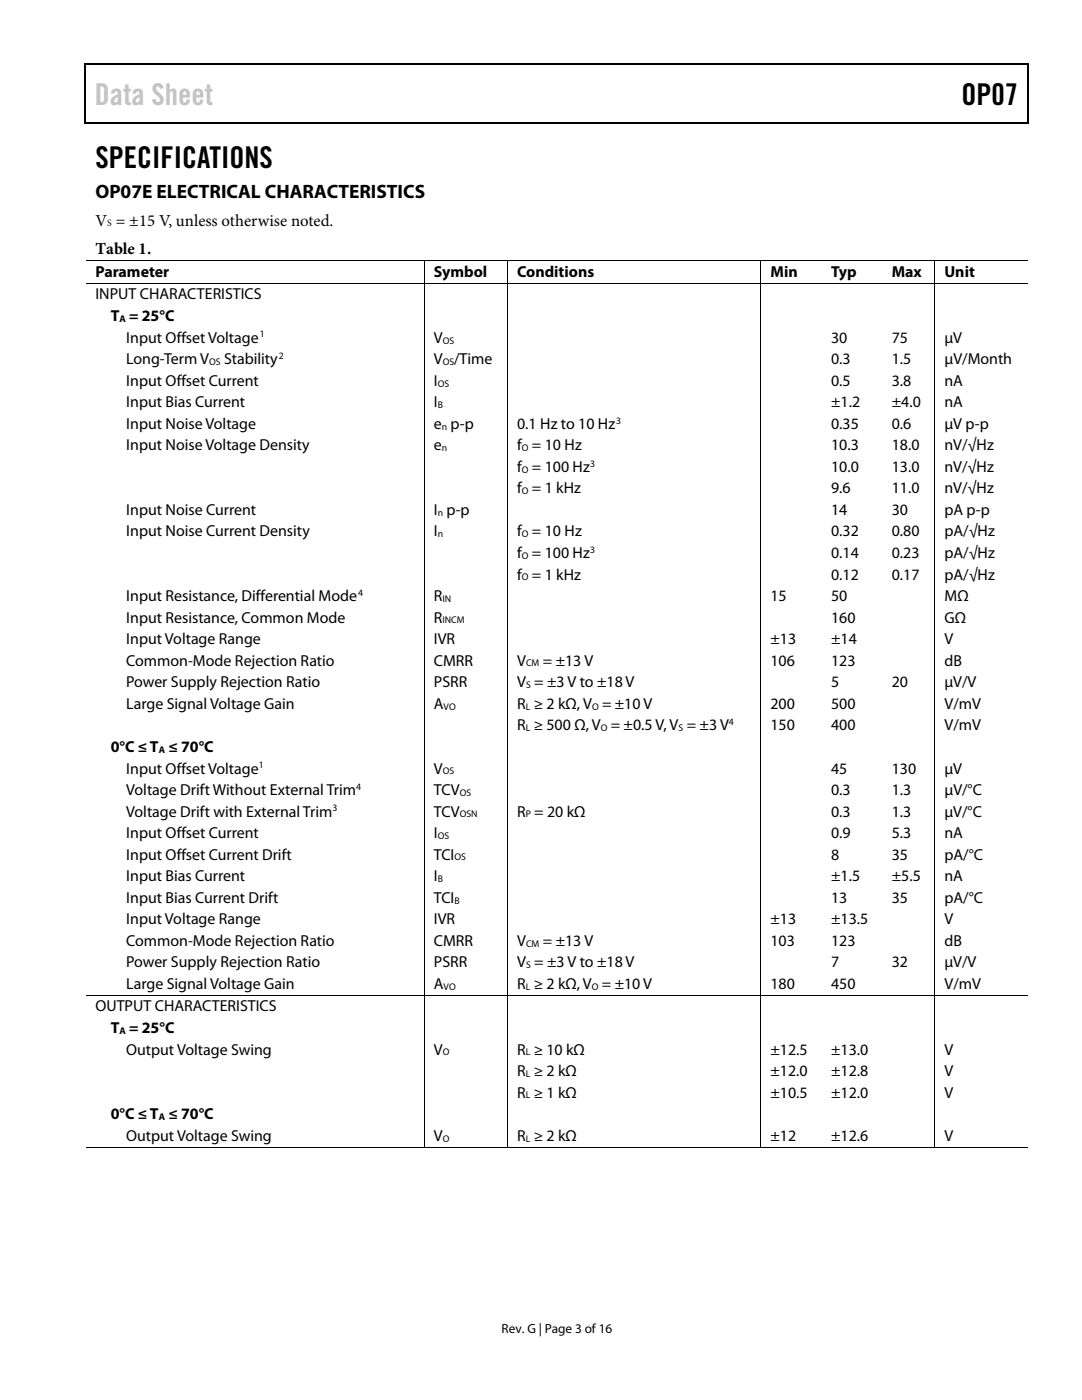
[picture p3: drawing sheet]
<svg xmlns="http://www.w3.org/2000/svg" width="216mm" height="279mm" viewBox="0 0 216 279" stroke-linecap="round" stroke-linejoin="round" font-family="sans-serif">
<defs><g id="words">
<text font-size="6" fill="#c1c1c1" x="18.9" y="21">Data Sheet</text>
<g font-size="6">
<text x="191.9" y="21">OP07</text>
<text x="19" y="33.6">SPECIFICATIONS</text>
</g>
<text font-size="3.9" x="19" y="39.6">OP07E ELECTRICAL CHARACTERISTICS</text>
<g font-size="3.3">
<text x="19" y="45">V = ±15 V, unless otherwise noted.</text>
<text x="19.1" y="50.7">Table 1.</text>
</g>
<g font-size="3.2">
<text x="19" y="55.3">Parameter</text>
<text x="19" y="59.8">INPUT CHARACTERISTICS</text>
<text x="86.6" y="55.3">Symbol</text>
<text x="103.2" y="55.3">Conditions</text>
<text x="153.7" y="55.3">Min</text>
<text x="165.8" y="55.3">Typ</text>
<text x="177.9" y="55.3">Max</text>
<text x="188.5" y="55.3">Unit</text>
<text x="22.1" y="64.1">T = 25°C</text>
<text x="25.2" y="68.4">Input Offset Voltage</text>
<text x="86.6" y="68.4">V</text>
<text x="165.8" y="68.4">30</text>
<text x="177.9" y="68.4">75</text>
<text x="188.5" y="68.4">μV</text>
<text x="25.2" y="72.7">Long-Term V</text>
<text x="25.2" y="77">Input Offset Current</text>
<text x="44.7" y="72.7">Stability</text>
<text x="86.6" y="72.7">V</text>
<text x="86.6" y="77">I</text>
<text x="90.6" y="72.7">/Time</text>
<text x="165.8" y="77">0.5</text>
<text x="165.8" y="72.7">0.3</text>
<text x="177.9" y="77">3.8</text>
<text x="178" y="72.7">1.5</text>
<text x="188.5" y="77">nA</text>
<text x="188.5" y="72.7">μV/Month</text>
<text x="25.2" y="81.3">Input Bias Current</text>
<text x="86.6" y="81.3">I</text>
<text x="165.8" y="81.3">±1.2</text>
<text x="177.9" y="81.3">±4.0</text>
<text x="188.5" y="81.3">nA</text>
<text x="25.2" y="85.6">Input Noise Voltage</text>
<text x="25.2" y="89.9">Input Noise Voltage Density</text>
<text x="86.6" y="85.6">e p-p</text>
<text x="86.6" y="89.9">e</text>
<text x="103.2" y="85.6">0.1 Hz to 10 Hz</text>
<text x="103.2" y="89.9">f = 10 Hz</text>
<text x="165.8" y="85.6">0.35</text>
<text x="165.8" y="89.9">10.3</text>
<text x="177.9" y="85.6">0.6</text>
<text x="177.9" y="89.9">18.0</text>
<text x="188.5" y="89.9">nV/√Hz</text>
<text x="188.5" y="85.6">μV p-p</text>
<text x="103.2" y="94.2">f = 100 Hz</text>
<text x="165.8" y="94.2">10.0</text>
<text x="177.9" y="94.2">13.0</text>
<text x="188.5" y="94.2">nV/√Hz</text>
<text x="103.2" y="98.5">f = 1 kHz</text>
<text x="165.8" y="98.5">9.6</text>
<text x="177.9" y="98.5">11.0</text>
<text x="188.5" y="98.5">nV/√Hz</text>
<text x="25.2" y="102.8">Input Noise Current</text>
<text x="25.2" y="107.1">Input Noise Current Density</text>
<text x="86.6" y="102.8">I p-p</text>
<text x="86.6" y="107.1">I</text>
<text x="103.2" y="107.1">f = 10 Hz</text>
<text x="165.8" y="102.8">14</text>
<text x="165.8" y="107.1">0.32</text>
<text x="177.9" y="102.8">30</text>
<text x="177.9" y="107.1">0.80</text>
<text x="188.5" y="102.8">pA p-p</text>
<text x="188.5" y="107.1">pA/√Hz</text>
<text x="103.2" y="111.4">f = 100 Hz</text>
<text x="165.8" y="111.4">0.14</text>
<text x="177.9" y="111.4">0.23</text>
<text x="188.5" y="111.4">pA/√Hz</text>
<text x="25.2" y="120">Input Resistance, Differential Mode</text>
<text x="86.6" y="120">R</text>
<text x="103.2" y="115.7">f = 1 kHz</text>
<text x="153.7" y="120">15</text>
<text x="165.8" y="120">50</text>
<text x="165.8" y="115.7">0.12</text>
<text x="177.9" y="115.7">0.17</text>
<text x="188.5" y="120">MΩ</text>
<text x="188.5" y="115.7">pA/√Hz</text>
<text x="25.2" y="124.2">Input Resistance, Common Mode</text>
<text x="86.6" y="124.2">R</text>
<text x="165.8" y="124.2">160</text>
<text x="188.5" y="124.2">GΩ</text>
<text x="25.2" y="128.5">Input Voltage Range</text>
<text x="86.6" y="128.5">IVR</text>
<text x="153.7" y="128.5">±13</text>
<text x="165.8" y="128.5">±14</text>
<text x="188.5" y="128.5">V</text>
<text x="25.2" y="132.8">Common-Mode Rejection Ratio</text>
<text x="25.2" y="137.1">Power Supply Rejection Ratio</text>
<text x="86.6" y="132.8">CMRR</text>
<text x="86.6" y="137.1">PSRR</text>
<text x="103.2" y="132.8">V</text>
<text x="103.2" y="137.1">V = ±3 V to ±18 V</text>
<text x="108.3" y="132.8">= ±13 V</text>
<text x="153.7" y="132.8">106</text>
<text x="165.8" y="137.1">5</text>
<text x="165.8" y="132.8">123</text>
<text x="177.9" y="137.1">20</text>
<text x="188.5" y="132.8">dB</text>
<text x="188.5" y="137.1">μV/V</text>
<text x="25.2" y="141.4">Large Signal Voltage Gain</text>
<text x="86.6" y="141.4">A</text>
<text x="103.2" y="141.4">R ≥ 2 kΩ, V = ±10 V</text>
<text x="153.7" y="141.4">200</text>
<text x="165.8" y="141.4">500</text>
<text x="188.5" y="141.4">V/mV</text>
<text x="103.2" y="145.7">R ≥ 500 Ω, V = ±0.5 V, V = ±3 V</text>
<text x="153.7" y="145.7">150</text>
<text x="165.8" y="145.7">400</text>
<text x="188.5" y="145.7">V/mV</text>
<text x="22.1" y="150.1">0°C ≤ T ≤ 70°C</text>
<text x="25.2" y="154.4">Input Offset Voltage</text>
<text x="86.6" y="154.4">V</text>
<text x="165.8" y="154.4">45</text>
<text x="177.9" y="154.4">130</text>
<text x="188.5" y="154.4">μV</text>
<text x="25.2" y="158.7">Voltage Drift Without External Trim</text>
<text x="86.6" y="158.7">TCV</text>
<text x="165.8" y="158.7">0.3</text>
<text x="178" y="158.7">1.3</text>
<text x="188.5" y="158.7">μV/°C</text>
<text x="25.2" y="163">Voltage Drift with External Trim</text>
<text x="25.2" y="167.3">Input Offset Current</text>
<text x="86.6" y="163">TCV</text>
<text x="86.6" y="167.3">I</text>
<text x="103.2" y="163">R = 20 kΩ</text>
<text x="165.8" y="163">0.3</text>
<text x="165.8" y="167.3">0.9</text>
<text x="177.9" y="163">1.3</text>
<text x="177.9" y="167.3">5.3</text>
<text x="188.5" y="163">μV/°C</text>
<text x="188.5" y="167.3">nA</text>
<text x="25.2" y="171.6">Input Offset Current Drift</text>
<text x="86.6" y="171.6">TCI</text>
<text x="165.8" y="171.6">8</text>
<text x="177.9" y="171.6">35</text>
<text x="188.5" y="171.6">pA/°C</text>
<text x="25.2" y="175.9">Input Bias Current</text>
<text x="86.6" y="175.9">I</text>
<text x="165.8" y="175.9">±1.5</text>
<text x="177.9" y="175.9">±5.5</text>
<text x="188.5" y="175.9">nA</text>
<text x="25.2" y="180.1">Input Bias Current Drift</text>
<text x="25.2" y="184.4">Input Voltage Range</text>
<text x="86.6" y="184.4">IVR</text>
<text x="86.6" y="180.1">TCI</text>
<text x="153.7" y="184.4">±13</text>
<text x="165.8" y="180.1">13</text>
<text x="165.8" y="184.4">±13.5</text>
<text x="177.9" y="180.1">35</text>
<text x="188.5" y="180.1">pA/°C</text>
<text x="188.5" y="184.4">V</text>
<text x="25.2" y="188.7">Common-Mode Rejection Ratio</text>
<text x="86.6" y="188.7">CMRR</text>
<text x="103.2" y="188.7">V</text>
<text x="108.3" y="188.7">= ±13 V</text>
<text x="153.7" y="188.7">103</text>
<text x="165.8" y="188.7">123</text>
<text x="188.5" y="188.7">dB</text>
<text x="25.2" y="193">Power Supply Rejection Ratio</text>
<text x="25.2" y="197.3">Large Signal Voltage Gain</text>
<text x="86.6" y="197.3">A</text>
<text x="86.6" y="193">PSRR</text>
<text x="103.2" y="197.3">R ≥ 2 kΩ, V = ±10 V</text>
<text x="103.2" y="193">V = ±3 V to ±18 V</text>
<text x="153.7" y="197.3">180</text>
<text x="165.8" y="193">7</text>
<text x="165.8" y="197.3">450</text>
<text x="177.9" y="193">32</text>
<text x="188.5" y="193">μV/V</text>
<text x="188.5" y="197.3">V/mV</text>
<text x="19" y="201.8">OUTPUT CHARACTERISTICS</text>
<text x="22.1" y="206.2">T = 25°C</text>
<text x="25.2" y="210.5">Output Voltage Swing</text>
<text x="86.6" y="210.5">V</text>
<text x="103.2" y="214.8">R ≥ 2 kΩ</text>
<text x="103.2" y="210.5">R ≥ 10 kΩ</text>
<text x="153.7" y="210.5">±12.5</text>
<text x="153.7" y="214.8">±12.0</text>
<text x="165.8" y="210.5">±13.0</text>
<text x="165.8" y="214.8">±12.8</text>
<text x="188.5" y="210.5">V</text>
<text x="188.5" y="214.8">V</text>
<text x="103.2" y="219.1">R ≥ 1 kΩ</text>
<text x="153.7" y="219.1">±10.5</text>
<text x="165.8" y="219.1">±12.0</text>
<text x="188.5" y="219.1">V</text>
<text x="22.1" y="223.4">0°C ≤ T ≤ 70°C</text>
<text x="25.2" y="227.7">Output Voltage Swing</text>
<text x="86.6" y="227.7">V</text>
<text x="103.2" y="227.7">R ≥ 2 kΩ</text>
<text x="153.7" y="227.7">±12</text>
<text x="165.8" y="227.7">±12.6</text>
<text x="188.5" y="227.7">V</text>
</g>
<text font-size="2.6" x="100.1" y="266">Rev. G | Page 3 of 16</text>
<g font-size="1.9">
<text x="21.4" y="45.2">S</text>
<text x="23.9" y="64.3">A</text>
<text x="51.8" y="67.3">1</text>
<text x="55.6" y="71.6">2</text>
<text x="88.3" y="68.6">OS</text>
<text x="41.7" y="72.9">OS</text>
<text x="87.3" y="77.2">OS</text>
<text x="88.3" y="72.9">OS</text>
<text x="87.3" y="81.4">B</text>
<text x="88.2" y="85.7">n</text>
<text x="122.9" y="84.5">3</text>
<text x="88.2" y="90">n</text>
<text x="104.1" y="90">O</text>
<text x="104.1" y="94.3">O</text>
<text x="117.7" y="93.1">3</text>
<text x="104.1" y="98.6">O</text>
<text x="87.3" y="102.9">n</text>
<text x="87.3" y="107.2">n</text>
<text x="104.1" y="107.2">O</text>
<text x="104.1" y="111.5">O</text>
<text x="117.7" y="110.3">3</text>
<text x="71.5" y="118.9">4</text>
<text x="104.1" y="115.8">O</text>
<text x="88.3" y="120.1">IN</text>
<text x="88.3" y="124.4">INCM</text>
<text x="105" y="133">CM</text>
<text x="105" y="137.3">S</text>
<text x="88.5" y="141.6">VO</text>
<text x="104.9" y="141.6">L</text>
<text x="118.1" y="141.6">O</text>
<text x="104.9" y="145.9">L</text>
<text x="119.9" y="145.9">O</text>
<text x="135.4" y="145.9">S</text>
<text x="145.4" y="144.7">4</text>
<text x="31.7" y="150.3">A</text>
<text x="51.6" y="153.3">1</text>
<text x="88.3" y="154.5">OS</text>
<text x="66.3" y="161.9">3</text>
<text x="71.1" y="157.6">4</text>
<text x="91.7" y="158.8">OS</text>
<text x="87.3" y="167.4">OS</text>
<text x="91.7" y="163.1">OSN</text>
<text x="104.9" y="163.1">P</text>
<text x="90.7" y="171.7">OS</text>
<text x="87.3" y="176">B</text>
<text x="90.7" y="180.3">B</text>
<text x="105" y="188.9">CM</text>
<text x="88.5" y="197.5">VO</text>
<text x="104.9" y="197.5">L</text>
<text x="105" y="193.2">S</text>
<text x="118.1" y="197.5">O</text>
<text x="23.9" y="206.3">A</text>
<text x="88.3" y="210.6">O</text>
<text x="104.9" y="210.6">L</text>
<text x="104.9" y="214.9">L</text>
<text x="104.9" y="219.2">L</text>
<text x="31.7" y="223.6">A</text>
<text x="88.3" y="227.9">O</text>
<text x="104.9" y="227.9">L</text>
</g>
</g></defs>
<g fill="#000">
<path d="M16.9 12.7h.2v1h-.2zM16.9 12.7h.2v.3h-.2zM82.5 12.7h.3v.3h-.3zM205.1 12.7h.2v1h-.2zM205.1 12.7h.2v.3h-.2zM16.9 24.4h.2v.3h-.2zM82.3 24.4h.2v.3h-.2zM205.1 24.4h.2v.3h-.2zM84.6 51.9h.2v.2h-.2zM84.6 56.5h.2v.1h-.2zM101.2 51.9h.2v.2h-.2zM101.2 56.5h.2v.1h-.2z"/>
<path d="M151.7 51.9h.2v.2h-.2zM151.7 56.5h.2v.1h-.2zM163.9 51.9h.2v.2h-.2zM163.9 56.5h.2v.1h-.2zM176 51.9h.2v.2h-.2zM176 56.5h.2v.1h-.2zM186.5 51.9h.1v.2h-.1zM186.5 56.5h.1v.1h-.1zM84.6 198.5h.2v.2h-.2zM101.2 198.5h.2v.2h-.2zM151.7 198.5h.2v.2h-.2zM163.9 198.5h.2v.2h-.2z"/>
<path d="M176 198.5h.2v.2h-.2zM186.5 198.5h.1v.2h-.1zM84.6 228.9h.2v.1h-.2zM84.8 228.9h.1v.1h-.1zM101.2 228.9h.2v.1h-.2zM101.4 228.9h.1v.1h-.1zM151.7 228.9h.2v.1h-.2zM151.9 228.9h.2v.1h-.2zM163.9 228.9h.2v.1h-.2zM176 228.9h.2v.1h-.2zM186.5 228.9h.1v.1h-.1zM186.6 228.9h.2v.1h-.2z"/>
</g>
<path d="M17 13.7v10.7M17.1 12.8h65.4M82.8 12.8h122.3M205.2 13.7v10.7M17.1 24.5h188" fill="none" stroke="#000" stroke-width=".25"/>
<g fill="none" stroke="#000" stroke-width=".2">
<path d="M17.1 52h67.5M17.1 56.6h67.5M84.7 52.1v4.4M84.7 56.6v141.9M84.8 52h16.4M84.8 56.6h16.4M101.3 52.1v4.4M101.3 56.6v141.9M101.4 52h50.3M101.4 56.6h50.3M151.8 52.1v4.4M151.8 56.6v141.9"/>
<path d="M151.9 52h12M151.9 56.6h12M164.1 52h11.9M164.1 56.6h11.9M176.2 52h10.3M176.2 56.6h10.3M186.6 52.1v4.4M186.6 56.6v141.9M186.6 52h18.5M186.6 56.6h18.5M17.1 198.6h67.5M84.7 198.7v30.2"/>
<path d="M84.8 198.6h16.4M101.3 198.7v30.2M101.4 198.6h50.3M151.8 198.7v30.2M151.9 198.6h12M164.1 198.6h11.9M176.2 198.6h10.3M186.6 198.7v30.2M186.6 198.6h18.5M17.1 229h67.5M84.9 229h16.3M101.5 229h50.2"/>
<path d="M152.1 229h11.8M164.1 229h11.9M176.2 229h10.3M186.8 229h18.3"/>
</g>
<use href="#words"/>
</svg>
